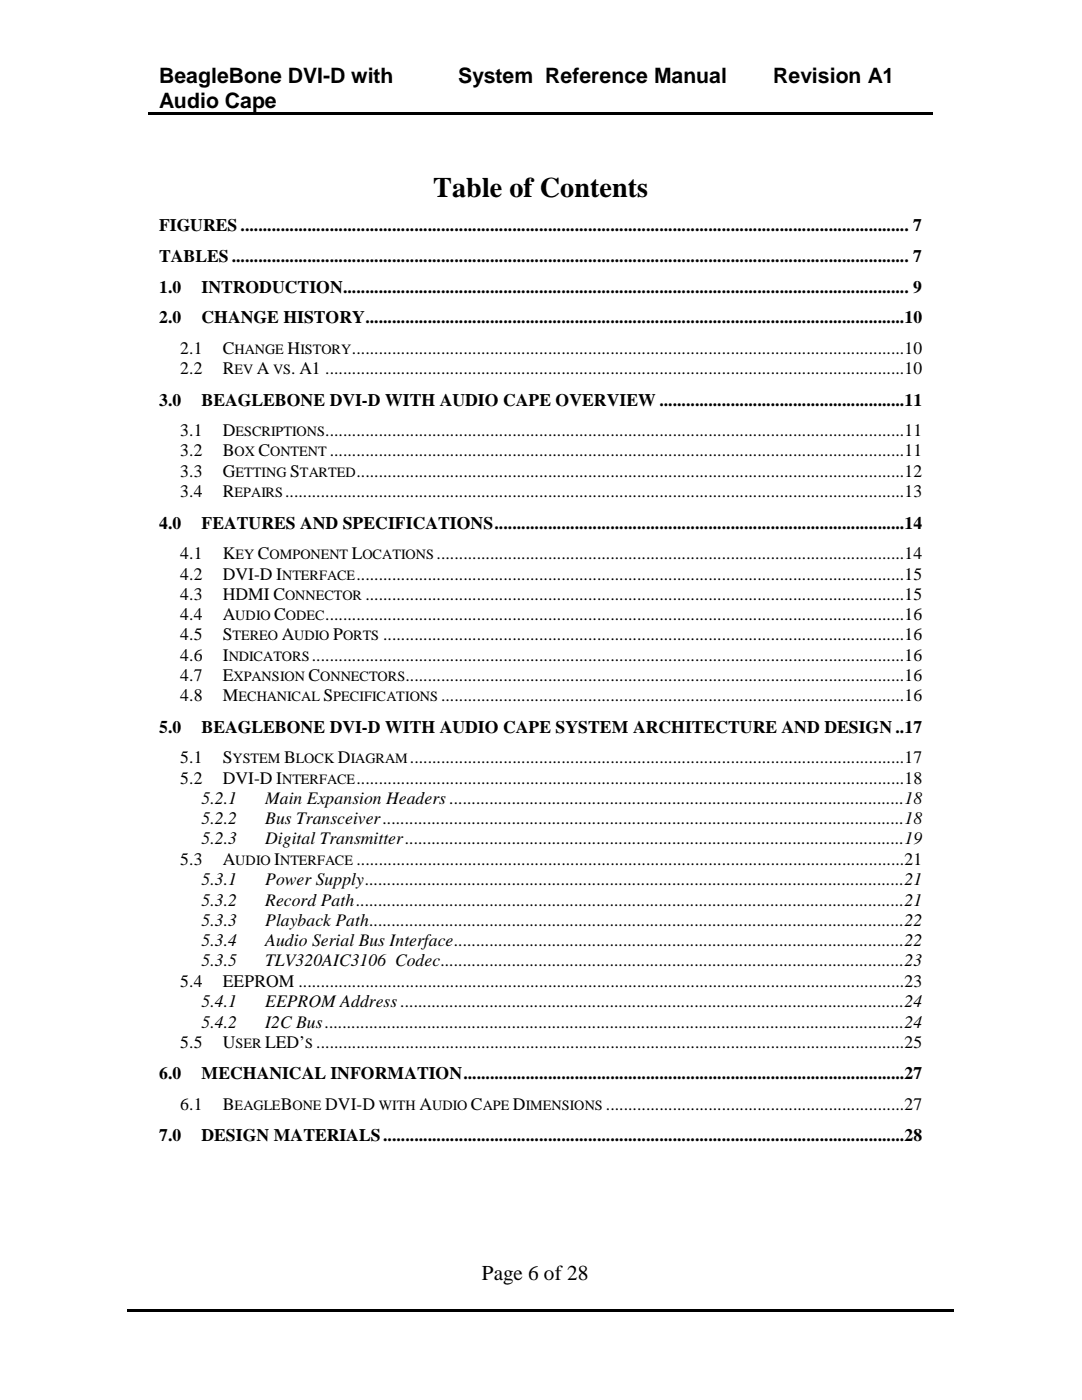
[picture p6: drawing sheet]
<svg xmlns="http://www.w3.org/2000/svg" width="216mm" height="279mm" viewBox="0 0 216 279" stroke-linecap="round" stroke-linejoin="round" font-family="sans-serif">
<defs><g id="words">
<text font-size="5.6" x="86.4" y="39.4">Table of Contents</text>
<g font-size="4.2">
<text x="31.7" y="16.6">BeagleBone DVI-D with</text>
<text x="91.4" y="16.6">System Reference Manual</text>
<text x="154.3" y="16.6">Revision A1</text>
<text x="31.7" y="21.5">Audio Cape</text>
<text x="96.1" y="255.4">Page 6 of 28</text>
</g>
<g font-size="3.5">
<text x="31.7" y="46.1">FIGURES ...................................................................................................................................................... 7</text>
<text x="31.7" y="52.2">TABLES ........................................................................................................................................................ 7</text>
<text x="31.7" y="58.4">1.0</text>
<text x="40.2" y="58.4">INTRODUCTION............................................................................................................................... 9</text>
<text x="31.7" y="64.6">2.0</text>
<text x="40.2" y="64.6">CHANGE HISTORY .........................................................................................................................10</text>
<text x="36" y="70.7">2.1</text>
<text x="44.4" y="70.7">C</text>
<text x="57.4" y="70.7">H</text>
<text x="70.2" y="70.7">............................................................................................................................10</text>
<text x="36" y="74.7">2.2</text>
<text x="44.4" y="74.7">R</text>
<text x="51.3" y="74.7">A</text>
<text x="58.1" y="74.7">. A1 ..................................................................................................................................10</text>
<text x="31.7" y="81">3.0</text>
<text x="40.2" y="81">BEAGLEBONE DVI-D WITH AUDIO CAPE OVERVIEW .......................................................11</text>
<text x="36" y="87.1">3.1</text>
<text x="44.4" y="87.1">D</text>
<text x="64.9" y="87.1">..................................................................................................................................11</text>
<text x="36" y="91.1">3.2</text>
<text x="36" y="95.2">3.3</text>
<text x="44.4" y="91.1">B</text>
<text x="44.4" y="95.2">G</text>
<text x="51.6" y="91.1">C</text>
<text x="57.9" y="95.2">S</text>
<text x="65.8" y="91.1">.................................................................................................................................11</text>
<text x="71.1" y="95.2">...........................................................................................................................12</text>
<text x="36" y="99.2">3.4</text>
<text x="44.4" y="99.2">R</text>
<text x="56.9" y="99.2">...........................................................................................................................................13</text>
<text x="31.7" y="105.5">4.0</text>
<text x="40.2" y="105.5">FEATURES AND SPECIFICATIONS ............................................................................................14</text>
<text x="36" y="111.6">4.1</text>
<text x="44.4" y="111.6">K</text>
<text x="51.5" y="111.6">C</text>
<text x="70.2" y="111.6">L</text>
<text x="87.1" y="111.6">.........................................................................................................14</text>
<text x="36" y="115.7">4.2</text>
<text x="36" y="119.7">4.3</text>
<text x="44.4" y="115.7">DVI-D I</text>
<text x="44.4" y="119.7">HDMI C</text>
<text x="71.1" y="115.7">...........................................................................................................................15</text>
<text x="72.9" y="119.7">.........................................................................................................................15</text>
<text x="36" y="123.7">4.4</text>
<text x="44.4" y="123.7">A</text>
<text x="54.7" y="123.7">C</text>
<text x="64.9" y="123.7">..................................................................................................................................16</text>
<text x="36" y="127.8">4.5</text>
<text x="36" y="131.9">4.6</text>
<text x="44.4" y="127.8">S</text>
<text x="44.4" y="131.9">I</text>
<text x="56.2" y="127.8">A</text>
<text x="62.2" y="131.9">.....................................................................................................................................16</text>
<text x="66.5" y="127.8">P</text>
<text x="76.5" y="127.8">.....................................................................................................................16</text>
<text x="36" y="135.9">4.7</text>
<text x="44.4" y="135.9">E</text>
<text x="61.6" y="135.9">C</text>
<text x="80.9" y="135.9">................................................................................................................16</text>
<text x="36" y="140">4.8</text>
<text x="44.4" y="140">M</text>
<text x="64.6" y="140">S</text>
<text x="88" y="140">........................................................................................................16</text>
<text x="31.7" y="146.2">5.0</text>
<text x="40.2" y="146.2">BEAGLEBONE DVI-D WITH AUDIO CAPE SYSTEM ARCHITECTURE AND DESIGN ..17</text>
<text x="36" y="152.3">5.1</text>
<text x="44.4" y="152.3">S</text>
<text x="56.7" y="152.3">B</text>
<text x="67.4" y="152.3">D</text>
<text x="81.8" y="152.3">...............................................................................................................17</text>
<text x="36" y="156.4">5.2</text>
<text x="40.2" y="160.4">5.2.1</text>
<text x="44.4" y="156.4">DVI-D I</text>
<text x="52.9" y="160.4">Main Expansion Headers ......................................................................................................18</text>
<text x="71.1" y="156.4">...........................................................................................................................18</text>
<text x="40.2" y="164.5">5.2.2</text>
<text x="52.9" y="164.5">Bus Transceiver .....................................................................................................................18</text>
<text x="36" y="172.6">5.3</text>
<text x="40.2" y="168.5">5.2.3</text>
<text x="44.4" y="172.6">A</text>
<text x="52.9" y="168.5">Digital Transmitter ................................................................................................................19</text>
<text x="54.7" y="172.6">I</text>
<text x="71.1" y="172.6">...........................................................................................................................21</text>
<text x="40.2" y="176.7">5.3.1</text>
<text x="52.9" y="176.7">Power Supply .........................................................................................................................21</text>
<text x="40.2" y="180.7">5.3.2</text>
<text x="40.2" y="184.8">5.3.3</text>
<text x="52.9" y="180.7">Record Path ...........................................................................................................................21</text>
<text x="52.9" y="184.8">Playback Path ........................................................................................................................22</text>
<text x="40.2" y="188.8">5.3.4</text>
<text x="52.9" y="188.8">Audio Serial Bus Interface .....................................................................................................22</text>
<text x="36" y="196.9">5.4</text>
<text x="40.2" y="192.9">5.3.5</text>
<text x="44.4" y="196.9">EEPROM ........................................................................................................................................23</text>
<text x="52.9" y="192.9">TLV320AIC3106 Codec ........................................................................................................23</text>
<text x="40.2" y="201">5.4.1</text>
<text x="52.9" y="201">EEPROM Address .................................................................................................................24</text>
<text x="36" y="209.1">5.5</text>
<text x="40.2" y="205.1">5.4.2</text>
<text x="44.4" y="209.1">U</text>
<text x="52.9" y="205.1">I2C Bus ..................................................................................................................................24</text>
<text x="52.9" y="209.1">LED’ ....................................................................................................................................25</text>
<text x="31.7" y="215.3">6.0</text>
<text x="40.2" y="215.3">MECHANICAL INFORMATION ...................................................................................................27</text>
<text x="36" y="221.4">6.1</text>
<text x="44.4" y="221.4">B</text>
<text x="56" y="221.4">B</text>
<text x="64.9" y="221.4">DVI-D</text>
<text x="83.7" y="221.4">A</text>
<text x="94" y="221.4">C</text>
<text x="102.4" y="221.4">D</text>
<text x="120.9" y="221.4">...................................................................27</text>
<text x="31.7" y="227.7">7.0</text>
<text x="40.2" y="227.7">DESIGN MATERIALS .....................................................................................................................28</text>
</g>
<g font-size="2.8">
<text x="46.8" y="70.7">HANGE</text>
<text x="59.9" y="70.7">ISTORY</text>
<text x="46.8" y="74.7">EV</text>
<text x="54.5" y="74.7">VS</text>
<text x="47" y="87.1">ESCRIPTIONS</text>
<text x="46.8" y="91.1">OX</text>
<text x="47" y="95.2">ETTING</text>
<text x="53.9" y="91.1">ONTENT</text>
<text x="59.9" y="95.2">TARTED</text>
<text x="46.8" y="99.2">EPAIRS</text>
<text x="47" y="111.6">EY</text>
<text x="53.8" y="111.6">OMPONENT</text>
<text x="72.3" y="111.6">OCATIONS</text>
<text x="56.3" y="115.7">NTERFACE</text>
<text x="56.9" y="119.7">ONNECTOR</text>
<text x="46.9" y="123.7">UDIO</text>
<text x="57.1" y="123.7">ODEC</text>
<text x="45.6" y="131.9">NDICATORS</text>
<text x="46.4" y="127.8">TEREO</text>
<text x="58.7" y="127.8">UDIO</text>
<text x="68.5" y="127.8">ORTS</text>
<text x="46.6" y="135.9">XPANSION</text>
<text x="63.9" y="135.9">ONNECTORS</text>
<text x="47.6" y="140">ECHANICAL</text>
<text x="66.5" y="140">PECIFICATIONS</text>
<text x="46.4" y="152.3">YSTEM</text>
<text x="59.1" y="152.3">LOCK</text>
<text x="70" y="152.3">IAGRAM</text>
<text x="56.3" y="156.4">NTERFACE</text>
<text x="46.9" y="172.6">UDIO NTERFACE</text>
<text x="47" y="209.1">SER</text>
<text x="60.9" y="209.1">S</text>
<text x="46.8" y="221.4">EAGLE</text>
<text x="58.4" y="221.4">ONE</text>
<text x="75.6" y="221.4">WITH</text>
<text x="86.2" y="221.4">UDIO</text>
<text x="96.4" y="221.4">APE</text>
<text x="104.9" y="221.4">IMENSIONS</text>
</g>
</g></defs>
<path d="M29.6 22.4h54.6v.5h-54.6zM83.9 22.4h.5v.5h-.5zM84.4 22.4h68v.5h-68zM152.1 22.4h.6v.5h-.6zM152.7 22.4h33.4v.5h-33.4zM25.3 261.3h64.4v.5h-64.4zM89.5 261.3h.5v.5h-.5zM90 261.3h33.8v.5h-33.8zM123.6 261.3h.5v.5h-.5zM124.1 261.3h66.2v.5h-66.2z" fill="#000"/>
<use href="#words"/>
</svg>
